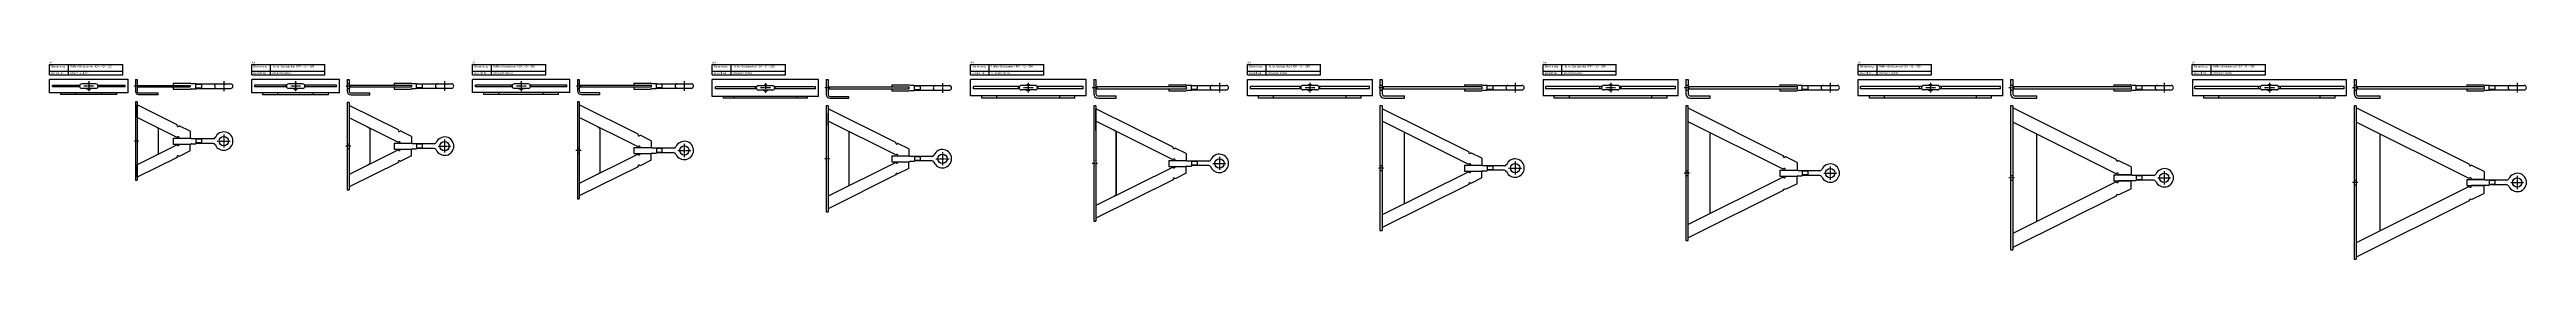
# Model space of a CAD drawing. Header units: inches. Extents: x 9 to 6602, y 8 to 536.
import ezdxf

# ---------------------------------------------------------------- set-up
doc = ezdxf.new("R2010")
doc.units = ezdxf.units.IN
doc.header["$MEASUREMENT"] = 0
for name, pattern in [('MITTE2', [1.125, 0.75, -0.125, 0.125, -0.125]), ('STRICHPUNKT2', [0.5, 0.25, -0.125, 0, -0.125]), ('VERDECKT2', [0.1875, 0.125, -0.0625])]:
    doc.linetypes.add(name, pattern=pattern)
doc.layers.add('Halfen', color=2, linetype='Continuous')
doc.styles.add('ARIAL50', font='ARIAL.TTF', dxfattribs={"height": 5})

msp = doc.modelspace()

# ---------------------------------------------------------------- linework, layer by layer
at = {"layer": 'Halfen'}
for p, q in [((9.2, 528.2), (204.2, 528.2)), ((9.2, 500.2), (9.2, 528.2)), ((59.2, 500.2), (59.2, 528.2)), ((204.2, 500.2), (204.2, 528.2)), ((547.2, 528.2), (742.2, 528.2)), ((547.2, 500.2), (547.2, 528.2)), ((597.2, 500.2), (597.2, 528.2)), ((742.2, 500.2), (742.2, 528.2)), ((1135.2, 528.2), (1330.2, 528.2)), ((1135.2, 500.2), (1135.2, 528.2)), ((1185.2, 500.2), (1185.2, 528.2)), ((1330.2, 500.2), (1330.2, 528.2)), ((1773.2, 528.2), (1968.2, 528.2)), ((1773.2, 500.2), (1773.2, 528.2)), ((1823.2, 500.2), (1823.2, 528.2)), ((1968.2, 500.2), (1968.2, 528.2)), ((2460.2, 528.2), (2655.2, 528.2)), ((2460.2, 500.2), (2460.2, 528.2)), ((2510.2, 500.2), (2510.2, 528.2)), ((2655.2, 500.2), (2655.2, 528.2)), ((3197.2, 528.2), (3392.2, 528.2)), ((3197.2, 500.2), (3197.2, 528.2)), ((3247.2, 500.2), (3247.2, 528.2)), ((3392.2, 500.2), (3392.2, 528.2)), ((3984.2, 528.2), (4179.2, 528.2)), ((3984.2, 500.2), (3984.2, 528.2)), ((4034.2, 500.2), (4034.2, 528.2)), ((4179.2, 500.2), (4179.2, 528.2)), ((4823.2, 528.2), (5018.2, 528.2)), ((4823.2, 500.2), (4823.2, 528.2)), ((4873.2, 500.2), (4873.2, 528.2)), ((5018.2, 500.2), (5018.2, 528.2)), ((5712.2, 528.2), (5907.2, 528.2)), ((5712.2, 500.2), (5712.2, 528.2)), ((5762.2, 500.2), (5762.2, 528.2)), ((5907.2, 500.2), (5907.2, 528.2)), ((9.2, 510.2), (204.2, 510.2)), ((9.2, 500.2), (204.2, 500.2)), ((218.2, 488.2), (9.2, 488.2)), ((9.2, 452.2), (9.2, 488.2)), ((17.2, 468.2), (17.2, 472.2)), ((89.4, 472.2), (17.2, 472.2)), ((89.5, 468.2), (17.2, 468.2)), ((87.5, 468.2), (87.5, 472.2)), ((132.2, 476.3), (95.2, 476.3)), ((132.2, 464.3), (95.2, 464.3)), ((210.2, 468.2), (137.8, 468.2)), ((210.2, 472.2), (137.9, 472.2)), ((139.8, 468.2), (139.8, 472.2)), ((210.2, 468.2), (210.2, 472.2)), ((218.2, 452.2), (218.2, 488.2)), ((238.2, 488.2), (238.2, 456.2)), ((238.2, 488.2), (242.2, 488.2)), ((242.2, 488.2), (242.2, 456.2)), ((242.2, 472.2), (383.2, 472.2)), ((242.2, 468.2), (383.2, 468.2)), ((338.2, 478.2), (382.9, 478.2)), ((338.2, 478.2), (338.2, 472.2)), ((338.2, 468.2), (338.2, 462.2)), ((338.2, 462.2), (382.9, 462.2)), ((383.2, 478.1), (385.7, 477.2)), ((383.2, 472.2), (383.2, 468.2)), ((383.3, 462.3), (385.6, 463.4)), ((386, 477.2), (398.2, 477.2)), ((386, 463.5), (398.2, 463.5)), ((398.2, 463.5), (398.2, 477.2)), ((398.2, 476.3), (491.2, 476.3)), ((398.2, 464.3), (491.2, 464.3)), ((547.2, 510.2), (742.2, 510.2)), ((547.2, 500.2), (742.2, 500.2)), ((781.2, 488.2), (547.2, 488.2)), ((547.2, 452.2), (547.2, 488.2)), ((640.4, 473.2), (555.2, 473.2)), ((555.2, 468.2), (555.2, 473.2)), ((640, 468.2), (555.2, 468.2)), ((638, 468.2), (638, 473.2)), ((638, 468.2), (638, 472.2)), ((682.7, 476.3), (645.7, 476.3)), ((682.7, 464.3), (645.7, 464.3)), ((773.2, 473.2), (687.9, 473.2)), ((773.2, 468.2), (688.3, 468.2)), ((690.3, 468.2), (690.3, 473.2)), ((690.3, 468.2), (690.3, 472.2)), ((773.2, 468.2), (773.2, 473.2)), ((781.2, 452.2), (781.2, 488.2)), ((801.2, 488.2), (801.2, 457.2)), ((801.2, 488.2), (806.2, 488.2)), ((806.2, 488.2), (806.2, 457.2)), ((806.2, 473.2), (972.2, 473.2)), ((806.2, 468.2), (972.2, 468.2)), ((926.2, 478.7), (970.9, 478.7)), ((926.2, 478.7), (926.2, 473.2)), ((926.2, 468.2), (926.2, 462.7)), ((926.2, 462.7), (970.9, 462.7)), ((971.2, 478.6), (973.7, 477.7)), ((971.3, 462.8), (973.6, 463.9)), ((972.2, 473.2), (972.2, 468.2)), ((974, 477.7), (986.2, 477.7)), ((974, 464), (986.2, 464)), ((986.2, 464), (986.2, 477.7)), ((986.2, 476.8), (1079.2, 476.8)), ((986.2, 464.8), (1079.2, 464.8)), ((1135.2, 510.2), (1330.2, 510.2)), ((1135.2, 500.2), (1330.2, 500.2)), ((1394.2, 488.2), (1135.2, 488.2)), ((1135.2, 453.2), (1135.2, 488.2)), ((1240.9, 473.2), (1143.2, 473.2)), ((1143.2, 468.2), (1143.2, 473.2)), ((1240.5, 468.2), (1143.2, 468.2)), ((1238.5, 468.2), (1238.5, 473.2)), ((1283.2, 476.3), (1246.2, 476.3)), ((1283.2, 464.3), (1246.2, 464.3)), ((1386.1, 473.2), (1288.4, 473.2)), ((1386.1, 468.2), (1288.8, 468.2)), ((1290.8, 468.2), (1290.8, 473.2)), ((1386.1, 468.2), (1386.1, 473.2)), ((1394.2, 453.2), (1394.2, 488.2)), ((1414.2, 488.2), (1414.2, 458.2)), ((1414.2, 488.2), (1419.2, 488.2)), ((1419.2, 488.2), (1419.2, 458.2)), ((1419.2, 473.2), (1610.2, 473.2)), ((1419.2, 468.2), (1610.2, 468.2)), ((1564.2, 478.7), (1608.9, 478.7)), ((1564.2, 478.7), (1564.2, 473.2)), ((1564.2, 468.2), (1564.2, 462.7)), ((1564.2, 462.7), (1608.9, 462.7)), ((1609.2, 478.6), (1611.7, 477.7)), ((1609.3, 462.8), (1611.6, 463.9)), ((1610.2, 473.2), (1610.2, 468.2)), ((1612, 477.7), (1624.2, 477.7)), ((1612, 464), (1624.2, 464)), ((1624.2, 464), (1624.2, 477.7)), ((1624.2, 476.8), (1717.2, 476.8)), ((1624.2, 464.8), (1717.2, 464.8)), ((1773.2, 510.2), (1968.2, 510.2)), ((1773.2, 500.2), (1968.2, 500.2)), ((2056.2, 488.2), (1773.2, 488.2)), ((1773.2, 443.2), (1773.2, 488.2)), ((1890.7, 468.2), (1781.7, 468.2)), ((1781.7, 463.2), (1781.7, 468.2)), ((1890.7, 463.2), (1781.7, 463.2)), ((1890.7, 468.2), (1783.2, 468.2)), ((1888.5, 463.2), (1888.5, 468.2)), ((1933.2, 471.7), (1896.2, 471.7)), ((2046.2, 468.2), (1938.6, 468.2)), ((2047.6, 468.2), (1938.6, 468.2)), ((2047.6, 463.2), (1938.6, 463.2)), ((1940.8, 463.2), (1940.8, 468.2)), ((2047.6, 463.2), (2047.6, 468.2)), ((2056.2, 443.2), (2056.2, 488.2)), ((2076.2, 488.2), (2076.2, 448.2)), ((2076.2, 488.2), (2081.2, 488.2)), ((2081.2, 488.2), (2081.2, 448.2)), ((2081.2, 468.2), (2296.2, 468.2)), ((2081.2, 463.2), (2296.2, 463.2)), ((2251.2, 473.7), (2295.9, 473.7)), ((2251.2, 473.7), (2251.2, 468.2)), ((2251.2, 463.2), (2251.2, 457.7)), ((2296.2, 473.6), (2298.7, 472.7)), ((2296.2, 468.2), (2296.2, 463.2)), ((2299, 472.7), (2311.2, 472.7)), ((2311.2, 459), (2311.2, 472.7)), ((2311.2, 471.8), (2404.2, 471.8)), ((2460.2, 510.2), (2655.2, 510.2)), ((2460.2, 500.2), (2655.2, 500.2)), ((2768.2, 488.2), (2460.2, 488.2)), ((2460.2, 444.2), (2460.2, 488.2)), ((2468.2, 463.2), (2468.2, 469.2)), ((2590.5, 469.2), (2468.2, 469.2)), ((2590.5, 463.2), (2468.2, 463.2)), ((2588, 463.2), (2588, 469.2)), ((2632.7, 472.2), (2595.7, 472.2)), ((2760.2, 469.2), (2637.8, 469.2)), ((2760.2, 463.2), (2637.8, 463.2)), ((2640.3, 463.2), (2640.3, 469.2)), ((2760.2, 463.2), (2760.2, 469.2)), ((2768.2, 444.2), (2768.2, 488.2)), ((2788.2, 488.2), (2788.2, 450.2)), ((2788.2, 488.2), (2794.2, 488.2)), ((2794.2, 488.2), (2794.2, 450.2)), ((2794.2, 469.2), (3034.2, 469.2)), ((2794.2, 463.2), (3034.2, 463.2)), ((2988.2, 474), (3032.9, 474)), ((2988.2, 474), (2988.2, 469.2)), ((2988.2, 463.2), (2988.2, 458)), ((3033.2, 474), (3035.7, 473.1)), ((3034.2, 469.2), (3034.2, 463.2)), ((3036, 473), (3048.2, 473)), ((3048.2, 459.3), (3048.2, 473)), ((3048.2, 472.2), (3141.2, 472.2)), ((3197.2, 510.2), (3392.2, 510.2)), ((3197.2, 500.2), (3392.2, 500.2)), ((3197.2, 488.2), (3530.2, 488.2)), ((3197.2, 444.2), (3197.2, 488.2)), ((3340, 469.2), (3205.3, 469.2)), ((3205.3, 463.2), (3205.3, 469.2)), ((3340, 463.2), (3205.3, 463.2)), ((3337.5, 463.2), (3337.5, 469.2)), ((3382.2, 472.2), (3345.2, 472.2)), ((3522, 469.2), (3387.3, 469.2)), ((3522, 463.2), (3387.3, 463.2)), ((3389.8, 463.2), (3389.8, 469.2)), ((3522, 463.2), (3522, 469.2)), ((3530.2, 444.2), (3530.2, 488.2)), ((3550.2, 488.2), (3550.2, 450.2)), ((3550.2, 488.2), (3556.2, 488.2)), ((3556.2, 488.2), (3556.2, 450.2)), ((3556.2, 469.2), (3821.2, 469.2)), ((3556.2, 463.2), (3821.2, 463.2)), ((3775.2, 474), (3819.9, 474)), ((3775.2, 474), (3775.2, 469.2)), ((3775.2, 463.2), (3775.2, 458)), ((3820.2, 474), (3822.7, 473.1)), ((3821.2, 469.2), (3821.2, 463.2)), ((3823, 473), (3835.2, 473)), ((3835.2, 459.3), (3835.2, 473)), ((3835.2, 472.2), (3928.2, 472.2)), ((3984.2, 510.2), (4179.2, 510.2)), ((3984.2, 500.2), (4179.2, 500.2)), ((3984.2, 488.2), (4344.2, 488.2)), ((3984.2, 488.2), (3984.2, 444.2)), ((4140.5, 469.2), (3991.2, 469.2)), ((3991.2, 463.2), (3991.2, 469.2)), ((4140.5, 463.2), (3991.2, 463.2)), ((4135.8, 463.2), (4135.8, 469.2)), ((4182.7, 472.2), (4145.7, 472.2)), ((4337.2, 469.2), (4187.8, 469.2)), ((4337.2, 463.2), (4187.8, 463.2)), ((4192.5, 463.2), (4192.5, 469.2)), ((4337.2, 463.2), (4337.2, 469.2)), ((4344.2, 444.2), (4344.2, 488.2)), ((4364.2, 488.2), (4364.2, 450.2)), ((4364.2, 488.2), (4370.2, 488.2)), ((4370.2, 488.2), (4370.2, 450.2)), ((4370.2, 469.2), (4660.2, 469.2)), ((4370.2, 463.2), (4660.2, 463.2)), ((4614.2, 474), (4658.9, 474)), ((4614.2, 474), (4614.2, 469.2)), ((4614.2, 463.2), (4614.2, 458)), ((4659.2, 474), (4661.7, 473.1)), ((4660.2, 469.2), (4660.2, 463.2)), ((4662, 473), (4674.2, 473)), ((4674.2, 459.3), (4674.2, 473)), ((4674.2, 472.2), (4767.2, 472.2)), ((4823.2, 510.2), (5018.2, 510.2)), ((4823.2, 500.2), (5018.2, 500.2)), ((4823.2, 488.2), (5208.2, 488.2)), ((4823.2, 444.2), (4823.2, 488.2)), ((4992, 469.2), (4829.2, 469.2)), ((4829.2, 463.2), (4829.2, 469.2)), ((4992, 463.2), (4829.2, 463.2)), ((4986.2, 463.2), (4986.2, 469.2)), ((5034.2, 472.2), (4997.2, 472.2)), ((5202.2, 469.2), (5039.3, 469.2)), ((5202.2, 463.2), (5039.3, 463.2)), ((5045.1, 463.2), (5045.1, 469.2)), ((5202.2, 463.2), (5202.2, 469.2)), ((5208.2, 444.2), (5208.2, 488.2)), ((5228.2, 488.2), (5228.2, 450.2)), ((5228.2, 488.2), (5234.2, 488.2)), ((5234.2, 488.2), (5234.2, 450.2)), ((5234.2, 469.2), (5549.2, 469.2)), ((5234.2, 463.2), (5549.2, 463.2)), ((5503.2, 474), (5547.9, 474)), ((5503.2, 474), (5503.2, 469.2)), ((5503.2, 463.2), (5503.2, 458)), ((5548.2, 474), (5550.7, 473.1)), ((5549.2, 469.2), (5549.2, 463.2)), ((5551, 473), (5563.2, 473)), ((5563.2, 459.3), (5563.2, 473)), ((5563.2, 472.2), (5656.2, 472.2)), ((5712.2, 510.2), (5907.2, 510.2)), ((5712.2, 500.2), (5907.2, 500.2)), ((5712.7, 488.2), (6122.7, 488.2)), ((5712.7, 488.2), (5712.7, 444.2)), ((5894, 469.2), (5718.7, 469.2)), ((5718.7, 463.2), (5718.7, 469.2)), ((5894, 463.2), (5718.7, 463.2)), ((5888.2, 463.2), (5888.2, 469.2)), ((5936.2, 472.2), (5899.2, 472.2)), ((6116.6, 469.2), (5941.3, 469.2)), ((6116.6, 463.2), (5941.3, 463.2)), ((5947.1, 463.2), (5947.1, 469.2)), ((6116.6, 463.2), (6116.6, 469.2)), ((6122.7, 444.2), (6122.7, 488.2)), ((6142.7, 488.2), (6142.7, 450.2)), ((6142.7, 488.2), (6148.7, 488.2)), ((6148.7, 488.2), (6148.7, 450.2)), ((6148.7, 469.2), (6488.7, 469.2)), ((6148.7, 463.2), (6488.7, 463.2)), ((6442.7, 474), (6487.4, 474)), ((6442.7, 474), (6442.7, 469.2)), ((6442.7, 463.2), (6442.7, 458)), ((6487.7, 474), (6490.2, 473.1)), ((6488.7, 469.2), (6488.7, 463.2)), ((6490.5, 473), (6502.7, 473)), ((6502.7, 459.3), (6502.7, 473)), ((6502.7, 472.2), (6595.7, 472.2)), ((218.2, 452.2), (9.2, 452.2)), ((39.2, 448.2), (39.2, 452.2)), ((188.2, 448.2), (39.2, 448.2)), ((79.2, 448.2), (79.2, 452.2)), ((148.2, 448.2), (148.2, 452.2)), ((188.2, 448.2), (188.2, 452.2)), ((238.2, 428.2), (238.2, 219.2)), ((242.2, 428.2), (238.2, 428.2)), ((242.2, 428.2), (242.2, 219.2)), ((348.5, 367.1), (242.2, 420.2)), ((242.2, 386.6), (242.2, 420.2)), ((242.2, 418.9), (242.2, 385.4)), ((246.2, 452.2), (298.2, 452.2)), ((246.2, 448.2), (298.2, 448.2)), ((298.2, 448.2), (298.2, 452.2)), ((781.2, 452.2), (547.2, 452.2)), ((577.2, 447.2), (577.2, 452.2)), ((751.2, 447.2), (577.2, 447.2)), ((617.2, 447.2), (617.2, 452.2)), ((711.2, 447.2), (711.2, 452.2)), ((751.2, 447.2), (751.2, 452.2)), ((801.2, 427.2), (801.2, 193.2)), ((806.2, 427.2), (801.2, 427.2)), ((806.2, 427.2), (806.2, 193.2)), ((937.5, 353.6), (806.2, 419.1)), ((811.2, 452.2), (861.2, 452.2)), ((811.2, 447.2), (861.2, 447.2)), ((861.2, 447.2), (861.2, 452.2)), ((1394.2, 453.2), (1135.2, 453.2)), ((1165.2, 448.2), (1165.2, 453.2)), ((1364.2, 448.2), (1165.2, 448.2)), ((1205.2, 448.2), (1205.2, 453.2)), ((1324.2, 448.2), (1324.2, 453.2)), ((1364.2, 448.2), (1364.2, 453.2)), ((1414.2, 428.2), (1414.2, 169.2)), ((1419.2, 428.2), (1414.2, 428.2)), ((1419.2, 428.2), (1419.2, 169.2)), ((1575.5, 342.1), (1419.2, 420.1)), ((1424.2, 453.2), (1474.2, 453.2)), ((1424.2, 448.2), (1474.2, 448.2)), ((1474.2, 448.2), (1474.2, 453.2)), ((2056.2, 443.2), (1773.2, 443.2)), ((1803.2, 438.2), (1803.2, 443.2)), ((2026.2, 438.2), (1803.2, 438.2)), ((1830.7, 438.2), (1830.7, 443.2)), ((1933.2, 459.7), (1896.2, 459.7)), ((1998.7, 438.2), (1998.7, 443.2)), ((2026.2, 438.2), (2026.2, 443.2)), ((2076.2, 418.2), (2076.2, 135.2)), ((2081.2, 418.2), (2076.2, 418.2)), ((2081.2, 418.2), (2081.2, 135.2)), ((2261.5, 320.1), (2081.2, 410.1)), ((2261.5, 320.1), (2081.2, 410.1)), ((2081.2, 364.6), (2081.2, 398.1)), ((2086.2, 443.2), (2136.2, 443.2)), ((2086.2, 438.2), (2136.2, 438.2)), ((2136.2, 438.2), (2136.2, 443.2)), ((2251.2, 457.7), (2295.9, 457.7)), ((2296.3, 457.8), (2298.6, 458.9)), ((2299, 459), (2311.2, 459)), ((2311.2, 459.8), (2404.2, 459.8)), ((2768.2, 444.2), (2460.2, 444.2)), ((2490.2, 438.2), (2490.2, 444.2)), ((2738.2, 438.2), (2490.2, 438.2)), ((2530.2, 438.2), (2530.2, 444.2)), ((2632.7, 460.2), (2595.7, 460.2)), ((2698.2, 438.2), (2698.2, 444.2)), ((2738.2, 438.2), (2738.2, 444.2)), ((2788.2, 418.2), (2788.2, 110.2)), ((2794.2, 418.2), (2788.2, 418.2)), ((2794.2, 418.2), (2794.2, 110.2)), ((2794.2, 376.6), (2794.2, 410.2)), ((2794.2, 376.6), (2794.2, 410.2)), ((2999.5, 307.6), (2794.2, 410)), ((2794.2, 376.5), (2794.2, 410)), ((2800.2, 444.2), (2848.2, 444.2)), ((2800.2, 438.2), (2848.2, 438.2)), ((2848.2, 438.2), (2848.2, 444.2)), ((2988.2, 458), (3032.9, 458)), ((3033.3, 458.1), (3035.6, 459.2)), ((3036, 459.3), (3048.2, 459.3)), ((3048.2, 460.2), (3141.2, 460.2)), ((3530.2, 444.2), (3197.2, 444.2)), ((3227.2, 438.2), (3227.2, 444.2)), ((3500.2, 438.2), (3227.2, 438.2)), ((3267.2, 438.2), (3267.2, 444.2)), ((3382.2, 460.2), (3345.2, 460.2)), ((3460.2, 438.2), (3460.2, 444.2)), ((3500.2, 438.2), (3500.2, 444.2)), ((3550.2, 418.2), (3550.2, 85.2)), ((3556.2, 418.2), (3550.2, 418.2)), ((3556.2, 418.2), (3556.2, 85.2)), ((3786.5, 295.1), (3556.2, 410)), ((3562.2, 444.2), (3615.2, 444.2)), ((3562.2, 438.2), (3615.2, 438.2)), ((3615.2, 438.2), (3615.2, 444.2)), ((3775.2, 458), (3819.9, 458)), ((3820.3, 458.1), (3822.6, 459.2)), ((3823, 459.3), (3835.2, 459.3)), ((3835.2, 460.2), (3928.2, 460.2)), ((4344.2, 444.2), (3984.2, 444.2)), ((4014.2, 438.2), (4014.2, 444.2)), ((4314.2, 438.2), (4014.2, 438.2)), ((4054.2, 438.2), (4054.2, 444.2)), ((4182.7, 460.2), (4145.7, 460.2)), ((4274.2, 438.2), (4274.2, 444.2)), ((4314.2, 438.2), (4314.2, 444.2)), ((4364.2, 418.2), (4364.2, 58.2)), ((4370.2, 418.2), (4364.2, 418.2)), ((4370.2, 58.2), (4370.2, 418.2)), ((4623.5, 284.8), (4370.2, 411.2)), ((4376.2, 444.2), (4429.2, 444.2)), ((4376.2, 438.2), (4429.2, 438.2)), ((4429.2, 438.2), (4429.2, 444.2)), ((4614.2, 458), (4658.9, 458)), ((4659.3, 458.1), (4661.6, 459.2)), ((4662, 459.3), (4674.2, 459.3)), ((4674.2, 460.2), (4767.2, 460.2)), ((5208.2, 444.2), (4823.2, 444.2)), ((4853.2, 438.2), (4853.2, 444.2)), ((5178.2, 438.2), (4853.2, 438.2)), ((4893.2, 438.2), (4893.2, 444.2)), ((5034.2, 460.2), (4997.2, 460.2)), ((5138.2, 438.2), (5138.2, 444.2)), ((5178.2, 438.2), (5178.2, 444.2)), ((5228.2, 418.2), (5228.2, 33.2)), ((5234.2, 418.2), (5228.2, 418.2)), ((5234.2, 418.2), (5234.2, 33.2)), ((5510, 274.6), (5234.2, 412.2)), ((5240.2, 444.2), (5298.2, 444.2)), ((5240.2, 438.2), (5298.2, 438.2)), ((5298.2, 438.2), (5298.2, 444.2)), ((5503.2, 458), (5547.9, 458)), ((5548.3, 458.1), (5550.6, 459.2)), ((5551, 459.3), (5563.2, 459.3)), ((5563.2, 460.2), (5656.2, 460.2)), ((6122.7, 444.2), (5712.7, 444.2)), ((5742.7, 438.2), (5742.7, 444.2)), ((6092.7, 438.2), (5742.7, 438.2)), ((5782.7, 438.2), (5782.7, 444.2)), ((5936.2, 460.2), (5899.2, 460.2)), ((6052.7, 438.2), (6052.7, 444.2)), ((6092.7, 438.2), (6092.7, 444.2)), ((6142.7, 418.2), (6142.7, 8.2)), ((6148.7, 418.2), (6142.7, 418.2)), ((6148.7, 418.2), (6148.7, 8.2)), ((6449.5, 262.1), (6148.7, 412.1)), ((6154.7, 444.2), (6212.7, 444.2)), ((6154.7, 438.2), (6212.7, 438.2)), ((6212.7, 438.2), (6212.7, 444.2)), ((6442.7, 458), (6487.4, 458)), ((6487.8, 458.1), (6490.1, 459.2)), ((6490.5, 459.3), (6502.7, 459.3)), ((6502.7, 460.2), (6595.7, 460.2)), ((348.5, 333.6), (242.2, 386.6)), ((295.6, 360), (298.2, 358.2)), ((298.2, 358.2), (298.2, 289.2)), ((338.2, 331.7), (384.2, 331.7)), ((338.2, 331.7), (338.2, 315.7)), ((383.2, 349.8), (353.8, 364.5)), ((354.1, 331.7), (383.2, 331.7)), ((383.2, 349.8), (383.2, 331.7)), ((384.8, 331.5), (386.2, 330.8)), ((386.9, 330.7), (398.2, 330.7)), ((398.2, 330.7), (398.2, 316.7)), ((444.6, 329.7), (398.2, 329.7)), ((937.5, 320.1), (806.2, 385.6)), ((861.2, 357.2), (856.7, 360.4)), ((861.2, 357.2), (861.2, 263.2)), ((972.2, 336.3), (942.8, 351)), ((972.2, 336.3), (972.2, 318.2)), ((1575.5, 308.6), (1419.2, 386.6)), ((1469.8, 361.3), (1474.2, 358.2)), ((1474.2, 358.2), (1474.2, 239.2)), ((1610.2, 324.8), (1580.8, 339.5)), ((2261.5, 286.6), (2081.2, 376.5)), ((2261.5, 286.6), (2081.2, 376.5)), ((2136.2, 349.1), (2136.2, 204.2)), ((2794.2, 352.1), (2794.2, 385.6)), ((2999.5, 274.1), (2794.2, 376.5)), ((2848.2, 348.2), (2842.3, 352.5)), ((2848.2, 348.2), (2848.2, 180.2)), ((2848.2, 180.2), (2848.2, 348.2)), ((3786.5, 261.6), (3556.2, 376.5)), ((3615.2, 156.3), (3615.2, 347.1)), ((4623.5, 249.1), (4370.2, 375.4)), ((4429.2, 130.3), (4429.2, 346)), ((5510, 236.6), (5234.2, 374.2)), ((5298.2, 109.1), (5298.2, 342.3)), ((6449.5, 224.1), (6148.7, 374.1)), ((6212.7, 84.1), (6212.7, 342.2)), ((348.5, 313.7), (242.2, 260.7)), ((348.5, 280.2), (242.2, 227.2)), ((298.2, 289.2), (295.6, 287.3)), ((338.2, 315.7), (384.2, 315.7)), ((383.2, 297.5), (353.8, 282.9)), ((354.1, 315.7), (383.2, 315.7)), ((383.2, 297.5), (383.2, 315.7)), ((384.8, 315.8), (386.2, 316.5)), ((386.9, 316.7), (398.2, 316.7)), ((444.6, 317.7), (398.2, 317.7)), ((937.5, 300.2), (806.2, 234.7)), ((937.5, 266.7), (806.2, 201.2)), ((926.2, 318.2), (972.2, 318.2)), ((926.2, 318.2), (926.2, 302.2)), ((926.2, 302.2), (972.2, 302.2)), ((972.2, 284), (942.8, 269.4)), ((943.1, 318.2), (972.2, 318.2)), ((943.1, 302.2), (972.2, 302.2)), ((972.2, 284), (972.2, 302.2)), ((972.8, 318), (974.2, 317.3)), ((972.8, 302.3), (974.2, 303)), ((974.9, 317.2), (986.2, 317.2)), ((974.9, 303.2), (986.2, 303.2)), ((986.2, 317.2), (986.2, 303.2)), ((1032.6, 316.2), (986.2, 316.2)), ((1032.6, 304.2), (986.2, 304.2)), ((1575.5, 288.7), (1419.2, 210.8)), ((1564.2, 306.7), (1610.2, 306.7)), ((1564.2, 306.7), (1564.2, 290.7)), ((1564.2, 290.7), (1610.2, 290.7)), ((1610.2, 272.5), (1580.8, 257.9)), ((1581.1, 306.7), (1610.2, 306.7)), ((1581.1, 306.7), (1610.2, 306.7)), ((1581.1, 290.7), (1610.2, 290.7)), ((1581.1, 290.7), (1610.2, 290.7)), ((1610.2, 324.8), (1610.2, 306.7)), ((1610.2, 324.8), (1610.2, 306.7)), ((1610.2, 272.5), (1610.2, 290.7)), ((1610.8, 306.5), (1612.2, 305.8)), ((1610.8, 290.8), (1612.2, 291.5)), ((1612.9, 305.7), (1624.2, 305.7)), ((1612.9, 291.7), (1624.2, 291.7)), ((1624.2, 305.7), (1624.2, 291.7)), ((1670.6, 304.7), (1624.2, 304.7)), ((1670.6, 292.7), (1624.2, 292.7)), ((2261.5, 266.7), (2081.2, 176.8)), ((2251.2, 284.7), (2297.2, 284.7)), ((2251.2, 284.7), (2251.2, 268.7)), ((2251.2, 268.7), (2297.2, 268.7)), ((2296.2, 302.8), (2266.8, 317.5)), ((2296.2, 302.8), (2266.8, 317.5)), ((2267.1, 284.7), (2296.2, 284.7)), ((2267.1, 284.7), (2296.2, 284.7)), ((2267.1, 268.7), (2296.2, 268.7)), ((2296.2, 302.8), (2296.2, 284.7)), ((2296.2, 302.8), (2296.2, 284.7)), ((2296.2, 250.5), (2296.2, 268.7)), ((2297.8, 284.5), (2299.2, 283.8)), ((2297.8, 268.8), (2299.2, 269.5)), ((2299.9, 283.7), (2311.2, 283.7)), ((2299.9, 269.7), (2311.2, 269.7)), ((2311.2, 283.7), (2311.2, 269.7)), ((2357.6, 282.7), (2311.2, 282.7)), ((2357.6, 270.7), (2311.2, 270.7)), ((2988.2, 272.2), (3034.2, 272.2)), ((2988.2, 272.2), (2988.2, 256.2)), ((3034.2, 290.3), (3004.8, 305)), ((3005.1, 272.2), (3034.2, 272.2)), ((3034.2, 290.3), (3034.2, 272.2)), ((3034.8, 272), (3036.2, 271.3)), ((3036.9, 271.2), (3048.2, 271.2)), ((3048.2, 271.2), (3048.2, 257.2)), ((3094.6, 270.2), (3048.2, 270.2)), ((3821.2, 277.8), (3791.8, 292.5)), ((3821.2, 277.8), (3821.2, 259.7)), ((4660.2, 266.5), (4628.8, 282.2)), ((4660.2, 266.5), (4660.2, 246.2)), ((5549.2, 255.1), (5515.3, 271.9)), ((238.2, 219.2), (242.2, 219.2)), ((242.2, 228.4), (242.2, 261.9)), ((242.2, 260.7), (242.2, 227.2)), ((861.2, 263.2), (856.7, 259.9)), ((1575.5, 255.2), (1419.2, 177.2)), ((1469.8, 236), (1474.2, 239.2)), ((2261.5, 233.2), (2081.2, 143.3)), ((2296.2, 250.5), (2266.8, 235.9)), ((2999.5, 254.2), (2794.2, 151.8)), ((2999.5, 220.7), (2794.2, 118.3)), ((2988.2, 256.2), (3034.2, 256.2)), ((3034.2, 238), (3004.8, 223.4)), ((3005.1, 256.2), (3034.2, 256.2)), ((3034.2, 238), (3034.2, 256.2)), ((3034.8, 256.3), (3036.2, 257)), ((3036.9, 257.2), (3048.2, 257.2)), ((3094.6, 258.2), (3048.2, 258.2)), ((3786.5, 241.7), (3556.2, 126.8)), ((3786.5, 208.2), (3556.2, 93.3)), ((3775.2, 259.7), (3821.2, 259.7)), ((3775.2, 259.7), (3775.2, 243.7)), ((3775.2, 243.7), (3821.2, 243.7)), ((3821.2, 225.5), (3791.8, 210.9)), ((3792.1, 259.7), (3821.2, 259.7)), ((3792.1, 243.7), (3821.2, 243.7)), ((3821.2, 225.5), (3821.2, 243.7)), ((3821.8, 259.5), (3823.2, 258.8)), ((3821.8, 243.8), (3823.2, 244.5)), ((3823.9, 258.7), (3835.2, 258.7)), ((3823.9, 244.7), (3835.2, 244.7)), ((3835.2, 258.7), (3835.2, 244.7)), ((3881.6, 257.7), (3835.2, 257.7)), ((3881.6, 245.7), (3835.2, 245.7)), ((4623.5, 227.2), (4370.2, 100.9)), ((4614.2, 246.2), (4660.2, 246.2)), ((4614.2, 246.2), (4614.2, 230.2)), ((4614.2, 230.2), (4660.2, 230.2)), ((4628.8, 246.4), (4629.3, 246.2)), ((4660.2, 209.8), (4628.8, 194.2)), ((4629.3, 246.2), (4660.2, 246.2)), ((4629.3, 230.2), (4660.2, 230.2)), ((4660.2, 209.8), (4660.2, 230.2)), ((4660.8, 246), (4662.2, 245.3)), ((4660.8, 230.3), (4662.2, 231)), ((4662.9, 245.2), (4674.2, 245.2)), ((4662.9, 231.2), (4674.2, 231.2)), ((4674.2, 245.2), (4674.2, 231.2)), ((4720.6, 244.2), (4674.2, 244.2)), ((4720.6, 232.2), (4674.2, 232.2)), ((5510, 214.7), (5234.2, 77.2)), ((5503.2, 233.7), (5549.2, 233.7)), ((5503.2, 233.7), (5503.2, 217.7)), ((5503.2, 217.7), (5549.2, 217.7)), ((5515.3, 233.9), (5515.9, 233.7)), ((5515.3, 217.4), (5515.9, 217.7)), ((5549.2, 233.7), (5515.9, 233.7)), ((5549.2, 217.7), (5515.9, 217.7)), ((5549.2, 255.1), (5549.2, 233.7)), ((5549.2, 196.2), (5549.2, 217.7)), ((5549.8, 233.5), (5551.2, 232.8)), ((5549.8, 217.8), (5551.2, 218.5)), ((5551.9, 232.7), (5563.2, 232.7)), ((5551.9, 218.7), (5563.2, 218.7)), ((5563.2, 232.7), (5563.2, 218.7)), ((5609.6, 231.7), (5563.2, 231.7)), ((5609.6, 219.7), (5563.2, 219.7)), ((6449.5, 202.2), (6148.7, 52.2)), ((6442.7, 221.2), (6488.7, 221.2)), ((6442.7, 221.2), (6442.7, 205.2)), ((6442.7, 205.2), (6488.7, 205.2)), ((6488.7, 242.6), (6454.8, 259.4)), ((6454.8, 221.4), (6455.4, 221.2)), ((6454.8, 204.9), (6455.4, 205.2)), ((6488.7, 221.2), (6455.4, 221.2)), ((6488.7, 205.2), (6455.4, 205.2)), ((6488.7, 242.6), (6488.7, 221.2)), ((6488.7, 183.7), (6488.7, 205.2)), ((6489.3, 221), (6490.7, 220.3)), ((6489.3, 205.3), (6490.7, 206)), ((6491.4, 220.2), (6502.7, 220.2)), ((6491.4, 206.2), (6502.7, 206.2)), ((6502.7, 220.2), (6502.7, 206.2)), ((6549.1, 219.2), (6502.7, 219.2)), ((6549.1, 207.2), (6502.7, 207.2)), ((801.2, 193.2), (806.2, 193.2)), ((1414.2, 169.2), (1419.2, 169.2)), ((2076.2, 135.2), (2081.2, 135.2)), ((2794.2, 176.3), (2794.2, 142.7)), ((2794.2, 151.8), (2794.2, 118.3)), ((2794.2, 151.8), (2794.2, 118.3)), ((2848.2, 180.2), (2842.3, 175.8)), ((4623.5, 191.5), (4370.2, 65.2)), ((5510, 176.7), (5234.2, 39.2)), ((5549.2, 196.2), (5515.3, 179.4)), ((6449.5, 164.2), (6148.7, 14.2)), ((6488.7, 183.7), (6454.8, 166.9)), ((2788.2, 110.2), (2794.2, 110.2)), ((3550.2, 85.2), (3556.2, 85.2)), ((4364.2, 58.2), (4370.2, 58.2)), ((5228.2, 33.2), (5234.2, 33.2)), ((6142.7, 8.2), (6148.7, 8.2))]:
    msp.add_line(p, q, dxfattribs=at)
at = {"layer": 'Halfen', "color": 1, "linetype": 'MITTE2', "ltscale": 3}
for p, q in [((126.6, 470.3), (100.7, 470.3)), ((113.7, 483.3), (113.7, 457.3)), ((247.2, 470.2), (233.2, 470.2)), ((472.7, 483.3), (472.7, 457.3)), ((677.1, 470.3), (651.2, 470.3)), ((664.2, 483.3), (664.2, 457.3)), ((810.7, 470.7), (796.7, 470.7)), ((1277.6, 470.3), (1251.7, 470.3)), ((1264.7, 483.3), (1264.7, 457.3)), ((1423.7, 470.7), (1409.7, 470.7)), ((1698.7, 483.8), (1698.7, 457.8)), ((1927.6, 465.7), (1901.7, 465.7)), ((1914.7, 478.7), (1914.7, 452.7)), ((2085.7, 465.7), (2071.7, 465.7)), ((2385.7, 478.8), (2385.7, 452.8)), ((2627.1, 466.2), (2601.2, 466.2)), ((2614.2, 479.2), (2614.2, 453.2)), ((2798.2, 466.2), (2784.2, 466.2)), ((3122.7, 479.2), (3122.7, 453.2)), ((3376.6, 466.2), (3350.7, 466.2)), ((3363.7, 479.2), (3363.7, 453.2)), ((3560.2, 466.2), (3546.2, 466.2)), ((3909.7, 479.2), (3909.7, 453.2)), ((4177.1, 466.2), (4151.2, 466.2)), ((4164.2, 479.2), (4164.2, 453.2)), ((4374.2, 466.2), (4360.2, 466.2)), ((4748.7, 479.2), (4748.7, 453.2)), ((5028.6, 466.2), (5002.7, 466.2)), ((5015.7, 479.2), (5015.7, 453.2)), ((5238.2, 466.2), (5224.2, 466.2)), ((5637.7, 479.2), (5637.7, 453.2)), ((5930.6, 466.2), (5904.7, 466.2)), ((5917.7, 479.2), (5917.7, 453.2)), ((6152.7, 466.2), (6138.7, 466.2)), ((6577.2, 479.2), (6577.2, 453.2)), ((472.7, 341.2), (472.7, 306.2)), ((455.2, 323.7), (490.2, 323.7)), ((1681.2, 298.7), (1716.2, 298.7)), ((1698.7, 316.2), (1698.7, 281.2)), ((2368.2, 276.7), (2403.2, 276.7)), ((2385.7, 294.2), (2385.7, 259.2)), ((3105.2, 264.2), (3140.2, 264.2)), ((3122.7, 281.7), (3122.7, 246.7)), ((3909.7, 269.2), (3909.7, 234.2)), ((3892.2, 251.7), (3927.2, 251.7)), ((4731.2, 238.2), (4766.2, 238.2)), ((4748.7, 255.7), (4748.7, 220.7)), ((5620.2, 225.7), (5655.2, 225.7)), ((5637.7, 243.2), (5637.7, 208.2)), ((6559.7, 213.2), (6594.7, 213.2)), ((6577.2, 230.7), (6577.2, 195.7))]:
    msp.add_line(p, q, dxfattribs=at)
at = {"layer": 'Halfen', "color": 1, "linetype": 'VERDECKT2'}
for p, q in [((238.2, 476.7), (242.2, 476.7)), ((238.2, 463.7), (242.2, 463.7)), ((801.2, 477.2), (806.2, 477.2)), ((801.2, 464.2), (806.2, 464.2)), ((1414.2, 477.2), (1419.2, 477.2)), ((1414.2, 464.2), (1419.2, 464.2)), ((2076.2, 472.2), (2081.2, 472.2)), ((2788.2, 472.7), (2794.2, 472.7)), ((2076.2, 459.2), (2081.2, 459.2)), ((2788.2, 459.7), (2794.2, 459.7)), ((238.2, 330.2), (242.2, 330.2)), ((238.2, 317.2), (242.2, 317.2)), ((801.2, 316.7), (806.2, 316.7)), ((801.2, 303.7), (806.2, 303.7)), ((1414.2, 305.2), (1419.2, 305.2)), ((1414.2, 292.2), (1419.2, 292.2)), ((2076.2, 283.2), (2081.2, 283.2)), ((2076.2, 270.2), (2081.2, 270.2)), ((2788.2, 270.7), (2794.2, 270.7)), ((2788.2, 257.7), (2794.2, 257.7))]:
    msp.add_line(p, q, dxfattribs=at)
at = {"layer": 'Halfen', "color": 1}
for p, q in [((413.2, 475.2), (398.2, 475.2)), ((413.2, 465.4), (398.2, 465.4)), ((413.2, 476.3), (413.2, 464.3)), ((413.2, 475.2), (414.2, 476.3)), ((413.2, 465.4), (414.2, 464.3)), ((1001.2, 475.7), (986.2, 475.7)), ((1001.2, 465.9), (986.2, 465.9)), ((1001.2, 476.8), (1001.2, 464.8)), ((1001.2, 475.7), (1002.2, 476.8)), ((1001.2, 465.9), (1002.2, 464.8)), ((1639.2, 475.7), (1624.2, 475.7)), ((1639.2, 465.9), (1624.2, 465.9)), ((1639.2, 476.8), (1639.2, 464.8)), ((1639.2, 475.7), (1640.2, 476.8)), ((1639.2, 465.9), (1640.2, 464.8)), ((2326.2, 470.7), (2311.2, 470.7)), ((2326.2, 471.8), (2326.2, 459.8)), ((2326.2, 470.7), (2327.2, 471.8)), ((3063.2, 471.1), (3048.2, 471.1)), ((3063.2, 472.2), (3063.2, 460.2)), ((3063.2, 471.1), (3064.2, 472.2)), ((3850.2, 471.1), (3835.2, 471.1)), ((3850.2, 472.2), (3850.2, 460.2)), ((3850.2, 471.1), (3851.2, 472.2)), ((4689.2, 471.1), (4674.2, 471.1)), ((4689.2, 472.2), (4689.2, 460.2)), ((4689.2, 471.1), (4690.2, 472.2)), ((5578.2, 471.1), (5563.2, 471.1)), ((5578.2, 472.2), (5578.2, 460.2)), ((5578.2, 471.1), (5579.2, 472.2)), ((6517.7, 471.1), (6502.7, 471.1)), ((6517.7, 472.2), (6517.7, 460.2)), ((6517.7, 471.1), (6518.7, 472.2)), ((2326.2, 460.9), (2311.2, 460.9)), ((2326.2, 460.9), (2327.2, 459.8)), ((3063.2, 461.2), (3048.2, 461.2)), ((3063.2, 461.2), (3064.2, 460.2)), ((3850.2, 461.2), (3835.2, 461.2)), ((3850.2, 461.2), (3851.2, 460.2)), ((4689.2, 461.2), (4674.2, 461.2)), ((4689.2, 461.2), (4690.2, 460.2)), ((5578.2, 461.2), (5563.2, 461.2)), ((5578.2, 461.2), (5579.2, 460.2)), ((6517.7, 461.2), (6502.7, 461.2)), ((6517.7, 461.2), (6518.7, 460.2)), ((413.2, 329.7), (413.2, 317.7)), ((413.2, 328.6), (414.2, 329.7)), ((413.2, 328.6), (398.2, 328.6)), ((413.2, 318.7), (398.2, 318.7)), ((413.2, 318.7), (414.2, 317.7)), ((1001.2, 315.1), (986.2, 315.1)), ((1001.2, 305.2), (986.2, 305.2)), ((1001.2, 316.2), (1001.2, 304.2)), ((1001.2, 315.1), (1002.2, 316.2)), ((1001.2, 305.2), (1002.2, 304.2)), ((1639.2, 303.6), (1624.2, 303.6)), ((1639.2, 293.7), (1624.2, 293.7)), ((1639.2, 304.7), (1639.2, 292.7)), ((1639.2, 303.6), (1640.2, 304.7)), ((1639.2, 293.7), (1640.2, 292.7)), ((2326.2, 281.6), (2311.2, 281.6)), ((2326.2, 271.7), (2311.2, 271.7)), ((2326.2, 282.7), (2326.2, 270.7)), ((2326.2, 281.6), (2327.2, 282.7)), ((2326.2, 271.7), (2327.2, 270.7)), ((3063.2, 269.1), (3048.2, 269.1)), ((3063.2, 270.2), (3063.2, 258.2)), ((3063.2, 269.1), (3064.2, 270.2)), ((3063.2, 259.2), (3048.2, 259.2)), ((3063.2, 259.2), (3064.2, 258.2)), ((3850.2, 256.6), (3835.2, 256.6)), ((3850.2, 246.7), (3835.2, 246.7)), ((3850.2, 257.7), (3850.2, 245.7)), ((3850.2, 256.6), (3851.2, 257.7)), ((3850.2, 246.7), (3851.2, 245.7)), ((4689.2, 243.1), (4674.2, 243.1)), ((4689.2, 233.2), (4674.2, 233.2)), ((4689.2, 244.2), (4689.2, 232.2)), ((4689.2, 243.1), (4690.2, 244.2)), ((4689.2, 233.2), (4690.2, 232.2)), ((5578.2, 230.6), (5563.2, 230.6)), ((5578.2, 220.7), (5563.2, 220.7)), ((5578.2, 231.7), (5578.2, 219.7)), ((5578.2, 230.6), (5579.2, 231.7)), ((5578.2, 220.7), (5579.2, 219.7)), ((6517.7, 218.1), (6502.7, 218.1)), ((6517.7, 208.2), (6502.7, 208.2)), ((6517.7, 219.2), (6517.7, 207.2)), ((6517.7, 218.1), (6518.7, 219.2)), ((6517.7, 208.2), (6518.7, 207.2))]:
    msp.add_line(p, q, dxfattribs=at)
at = {"layer": 'Halfen', "color": 1, "linetype": 'STRICHPUNKT2', "ltscale": 3}
for p, q in [((1060.7, 483.8), (1060.7, 457.8)), ((1043.2, 310.2), (1078.2, 310.2)), ((1060.7, 327.7), (1060.7, 292.7))]:
    msp.add_line(p, q, dxfattribs=at)
at = {"layer": 'Halfen', "color": 1, "linetype": 'VERDECKT2', "ltscale": 1.5}
for p, q in [((3550.2, 472.7), (3556.2, 472.7)), ((4364.2, 472.7), (4370.2, 472.7)), ((5228.2, 472.7), (5234.2, 472.7)), ((6142.7, 472.7), (6148.7, 472.7)), ((3550.2, 459.7), (3556.2, 459.7)), ((4364.2, 459.7), (4370.2, 459.7)), ((5228.2, 459.7), (5234.2, 459.7)), ((6142.7, 459.7), (6148.7, 459.7)), ((3550.2, 258.2), (3556.2, 258.2)), ((3550.2, 245.2), (3556.2, 245.2)), ((4364.2, 244.7), (4370.2, 244.7)), ((4364.2, 231.7), (4370.2, 231.7)), ((5228.2, 232.2), (5234.2, 232.2)), ((5228.2, 219.2), (5234.2, 219.2)), ((6142.7, 219.7), (6148.7, 219.7)), ((6142.7, 206.7), (6148.7, 206.7))]:
    msp.add_line(p, q, dxfattribs=at)
at = {"layer": 'Halfen', "color": 1, "linetype": 'MITTE2'}
for p, q in [((247.2, 323.7), (233.2, 323.7)), ((810.7, 310.2), (796.7, 310.2)), ((1423.7, 298.7), (1409.7, 298.7)), ((2085.7, 276.7), (2071.7, 276.7)), ((2798.2, 264.2), (2784.2, 264.2)), ((3560.2, 251.7), (3546.2, 251.7)), ((4374.2, 238.2), (4360.2, 238.2)), ((5238.2, 225.7), (5224.2, 225.7)), ((6152.7, 213.2), (6138.7, 213.2))]:
    msp.add_line(p, q, dxfattribs=at)
at = {"layer": 'Halfen'}
for centre in [(472.7, 323.7), (1060.7, 310.2), (1698.7, 298.7), (2385.7, 276.7), (3122.7, 264.2), (3909.7, 251.7), (4748.7, 238.2), (5637.7, 225.7), (6577.2, 213.2)]:
    msp.add_circle(centre, 12.5, dxfattribs=at)
for centre, radius, start, end in [((95.2, 470.3), 6, 90, 270), ((113.7, 470.3), 8, 48.59038, 131.40962), ((113.7, 470.3), 8, 228.59038, 311.40962), ((113.7, 470.3), 7, 58.99728, 121.00272), ((113.7, 470.3), 7, 238.99728, 301.00272), ((132.2, 470.3), 6, 270, 90), ((382.9, 477.2), 1, 70.25435, 90), ((382.9, 463.2), 1, 270, 295.93155), ((386, 462.5), 1, 90, 115.93155), ((386, 478.2), 1, 250.25435, 270), ((454.2, 470.3), 6, 90, 270), ((491.2, 470.3), 6, 270, 90), ((645.7, 470.3), 6, 90, 270), ((664.2, 470.3), 8, 48.59038, 131.40962), ((664.2, 470.3), 8, 228.59038, 311.40962), ((664.2, 470.3), 7, 58.99728, 121.00272), ((664.2, 470.3), 7, 238.99728, 301.00272), ((682.7, 470.3), 6, 270, 90), ((970.9, 477.7), 1, 70.25435, 90), ((970.9, 463.7), 1, 270, 295.93155), ((974, 463), 1, 90, 115.93155), ((974, 478.7), 1, 250.25435, 270), ((1042.2, 470.8), 6, 90, 270), ((1079.2, 470.8), 6, 270, 90), ((1246.2, 470.3), 6, 90, 270), ((1264.7, 470.3), 8, 48.59038, 131.40962), ((1264.7, 470.3), 8, 228.59038, 311.40962), ((1264.7, 470.3), 7, 58.99728, 121.00272), ((1264.7, 470.3), 7, 238.99728, 301.00272), ((1283.2, 470.3), 6, 270, 90), ((1608.9, 477.7), 1, 70.25435, 90), ((1608.9, 463.7), 1, 270, 295.93155), ((1612, 463), 1, 90, 115.93155), ((1612, 478.7), 1, 250.25435, 270), ((1680.2, 470.8), 6, 90, 270), ((1717.2, 470.8), 6, 270, 90), ((1896.2, 465.7), 6, 90, 270), ((1914.7, 465.7), 8, 48.59038, 131.40962), ((1914.7, 465.7), 7, 58.99728, 121.00272), ((1933.2, 465.7), 6, 270, 90), ((2295.9, 472.7), 1, 70.25435, 90), ((2299, 473.7), 1, 250.25435, 270), ((2367.2, 465.8), 6, 90, 270), ((2404.2, 465.8), 6, 270, 90), ((2595.7, 466.2), 6, 90, 270), ((2614.2, 466.2), 8, 48.59038, 131.40962), ((2614.2, 466.2), 7, 58.99728, 121.00272), ((2632.7, 466.2), 6, 270, 90), ((3032.9, 473), 1, 70.25435, 90), ((3036, 474), 1, 250.25435, 270), ((3104.2, 466.2), 6, 90, 270), ((3141.2, 466.2), 6, 270, 90), ((3345.2, 466.2), 6, 90, 270), ((3363.7, 466.2), 8, 48.59038, 131.40962), ((3363.7, 466.2), 7, 58.99728, 121.00272), ((3382.2, 466.2), 6, 270, 90), ((3819.9, 473), 1, 70.25435, 90), ((3823, 474), 1, 250.25435, 270), ((3891.2, 466.2), 6, 90, 270), ((3928.2, 466.2), 6, 270, 90), ((4145.7, 466.2), 6, 90, 270), ((4164.2, 466.2), 8, 48.59038, 131.40962), ((4164.2, 466.2), 7, 58.99728, 121.00272), ((4182.7, 466.2), 6, 270, 90), ((4658.9, 473), 1, 70.25435, 90), ((4662, 474), 1, 250.25435, 270), ((4730.2, 466.2), 6, 90, 270), ((4767.2, 466.2), 6, 270, 90), ((4997.2, 466.2), 6, 90, 270), ((5015.7, 466.2), 8, 48.59038, 131.40962), ((5015.7, 466.2), 7, 58.99728, 121.00272), ((5034.2, 466.2), 6, 270, 90), ((5547.9, 473), 1, 70.25435, 90), ((5551, 474), 1, 250.25435, 270), ((5619.2, 466.2), 6, 90, 270), ((5656.2, 466.2), 6, 270, 90), ((5899.2, 466.2), 6, 90, 270), ((5917.7, 466.2), 8, 48.59038, 131.40962), ((5917.7, 466.2), 7, 58.99728, 121.00272), ((5936.2, 466.2), 6, 270, 90), ((6487.4, 473), 1, 70.25435, 90), ((6490.5, 474), 1, 250.25435, 270), ((6558.7, 466.2), 6, 90, 270), ((6595.7, 466.2), 6, 270, 90), ((246.2, 456.2), 8, 180, 270), ((246.2, 456.2), 4, 180, 270), ((811.2, 457.2), 10, 180, 270), ((811.2, 457.2), 5, 180, 270), ((1424.2, 458.2), 10, 180, 270), ((1424.2, 458.2), 5, 180, 270), ((1914.7, 465.7), 8, 228.59038, 311.40962), ((1914.7, 465.7), 7, 238.99728, 301.00272), ((2086.2, 448.2), 10, 180, 270), ((2086.2, 448.2), 5, 180, 270), ((2295.9, 458.7), 1, 270, 295.93155), ((2299, 458), 1, 90, 115.93155), ((2614.2, 466.2), 8, 228.59038, 311.40962), ((2614.2, 466.2), 7, 238.99728, 301.00272), ((2800.2, 450.2), 12, 180, 270), ((2800.2, 450.2), 6, 180, 270), ((3032.9, 459), 1, 270, 295.93155), ((3036, 458.3), 1, 90, 115.93155), ((3363.7, 466.2), 8, 228.59038, 311.40962), ((3363.7, 466.2), 7, 238.99728, 301.00272), ((3562.2, 450.2), 12, 180, 270), ((3562.2, 450.2), 6, 180, 270), ((3819.9, 459), 1, 270, 295.93155), ((3823, 458.3), 1, 90, 115.93155), ((4164.2, 466.2), 8, 228.59038, 311.40962), ((4164.2, 466.2), 7, 238.99728, 301.00272), ((4376.2, 450.2), 12, 180, 270), ((4376.2, 450.2), 6, 180, 270), ((4658.9, 459), 1, 270, 295.93155), ((4662, 458.3), 1, 90, 115.93155), ((5015.7, 466.2), 8, 228.59038, 311.40962), ((5015.7, 466.2), 7, 238.99728, 301.00272), ((5240.2, 450.2), 12, 180, 270), ((5240.2, 450.2), 6, 180, 270), ((5547.9, 459), 1, 270, 295.93155), ((5551, 458.3), 1, 90, 115.93155), ((5917.7, 466.2), 8, 228.59038, 311.40962), ((5917.7, 466.2), 7, 238.99728, 301.00272), ((6154.7, 450.2), 12, 180, 270), ((6154.7, 450.2), 6, 180, 270), ((6487.4, 459), 1, 270, 295.93155), ((6490.5, 458.3), 1, 90, 115.93155), ((351.2, 365.8), 3, 153.49506, 333.49506), ((351.2, 332.3), 3, 348.08438, 153.49506), ((384.2, 330.2), 1.5, 63.99577, 90), ((386.9, 332.2), 1.5, 243.99577, 270), ((444.6, 335.7), 6, 270, 336.83112), ((472.7, 323.7), 24.5, 203.16888, 156.83112), ((940.2, 352.3), 3, 153.49506, 333.49506), ((1060.7, 310.2), 24.5, 203.16888, 156.83112), ((1578.2, 340.8), 3, 153.49506, 333.49506), ((351.2, 281.5), 3, 26.50494, 206.50494), ((351.2, 315), 3, 206.50494, 11.91562), ((384.2, 317.2), 1.5, 270, 296.00423), ((386.9, 315.2), 1.5, 90, 116.00423), ((444.6, 311.7), 6, 23.16888, 90), ((940.2, 268), 3, 26.50494, 206.50494), ((940.2, 318.8), 3, 348.08438, 153.49506), ((940.2, 301.5), 3, 206.50494, 11.91562), ((972.2, 316.7), 1.5, 63.99577, 90), ((972.2, 303.7), 1.5, 270, 296.00423), ((974.9, 318.7), 1.5, 243.99577, 270), ((974.9, 301.7), 1.5, 90, 116.00423), ((1032.6, 322.2), 6, 270, 336.83112), ((1032.6, 298.2), 6, 23.16888, 90), ((1578.2, 307.3), 3, 348.08438, 153.49506), ((1578.2, 290), 3, 206.50494, 11.91562), ((1610.2, 305.2), 1.5, 63.99577, 90), ((1610.2, 292.2), 1.5, 270, 296.00423), ((1612.9, 307.2), 1.5, 243.99577, 270), ((1612.9, 290.2), 1.5, 90, 116.00423), ((1670.6, 310.7), 6, 270, 336.83112), ((1670.6, 286.7), 6, 23.16888, 90), ((1698.7, 298.7), 24.5, 203.16888, 156.83112), ((2264.2, 318.8), 3, 153.49506, 333.49506), ((2264.2, 318.8), 3, 153.49506, 333.49506), ((2264.2, 285.3), 3, 348.08438, 153.49506), ((2264.2, 285.3), 3, 348.08438, 153.49506), ((2264.2, 268), 3, 206.50494, 11.91562), ((2297.2, 283.2), 1.5, 63.99577, 90), ((2297.2, 270.2), 1.5, 270, 296.00423), ((2299.9, 285.2), 1.5, 243.99577, 270), ((2299.9, 268.2), 1.5, 90, 116.00423), ((2357.6, 288.7), 6, 270, 336.83112), ((2357.6, 264.7), 6, 23.16888, 90), ((2385.7, 276.7), 24.5, 203.16888, 156.83112), ((3002.2, 306.3), 3, 153.49506, 333.49506), ((3002.2, 272.8), 3, 348.08438, 153.49506), ((3034.2, 270.7), 1.5, 63.99577, 90), ((3036.9, 272.7), 1.5, 243.99577, 270), ((3094.6, 276.2), 6, 270, 336.83112), ((3122.7, 264.2), 24.5, 203.16888, 156.83112), ((3789.2, 293.8), 3, 153.49506, 333.49506), ((3909.7, 251.7), 24.5, 203.16888, 156.83112), ((4626.2, 283.5), 3, 153.49506, 333.49506), ((5512.7, 273.3), 3, 153.49506, 333.49506), ((1578.2, 256.5), 3, 26.50494, 206.50494), ((2264.2, 234.5), 3, 26.50494, 206.50494), ((3002.2, 222), 3, 26.50494, 206.50494), ((3002.2, 255.5), 3, 206.50494, 11.91562), ((3034.2, 257.7), 1.5, 270, 296.00423), ((3036.9, 255.7), 1.5, 90, 116.00423), ((3094.6, 252.2), 6, 23.16888, 90), ((3789.2, 209.5), 3, 26.50494, 206.50494), ((3789.2, 260.3), 3, 348.08438, 153.49506), ((3789.2, 243), 3, 206.50494, 11.91562), ((3821.2, 258.2), 1.5, 63.99577, 90), ((3821.2, 245.2), 1.5, 270, 296.00423), ((3823.9, 260.2), 1.5, 243.99577, 270), ((3823.9, 243.2), 1.5, 90, 116.00423), ((3881.6, 263.7), 6, 270, 336.83112), ((3881.6, 239.7), 6, 23.16888, 90), ((4626.2, 247.7), 3, 333.49506, 153.49506), ((4626.2, 228.6), 3, 206.50494, 26.50494), ((4660.2, 244.7), 1.5, 63.99577, 90), ((4660.2, 231.7), 1.5, 270, 296.00423), ((4662.9, 246.7), 1.5, 243.99577, 270), ((4662.9, 229.7), 1.5, 90, 116.00423), ((4720.6, 250.2), 6, 270, 336.83112), ((4720.6, 226.2), 6, 23.16888, 90), ((4748.7, 238.2), 24.5, 203.16888, 156.83112), ((5512.7, 235.3), 3, 333.49506, 153.49506), ((5512.7, 216), 3, 206.50494, 26.50494), ((5549.2, 232.2), 1.5, 63.99577, 90), ((5549.2, 219.2), 1.5, 270, 296.00423), ((5551.9, 234.2), 1.5, 243.99577, 270), ((5551.9, 217.2), 1.5, 90, 116.00423), ((5609.6, 237.7), 6, 270, 336.83112), ((5609.6, 213.7), 6, 23.16888, 90), ((5637.7, 225.7), 24.5, 203.16888, 156.83112), ((6452.2, 260.8), 3, 153.49506, 333.49506), ((6452.2, 222.8), 3, 333.49506, 153.49506), ((6452.2, 203.5), 3, 206.50494, 26.50494), ((6488.7, 219.7), 1.5, 63.99577, 90), ((6488.7, 206.7), 1.5, 270, 296.00423), ((6491.4, 221.7), 1.5, 243.99577, 270), ((6491.4, 204.7), 1.5, 90, 116.00423), ((6549.1, 225.2), 6, 270, 336.83112), ((6549.1, 201.2), 6, 23.16888, 90), ((6577.2, 213.2), 24.5, 203.16888, 156.83112), ((4626.2, 192.8), 3, 26.50494, 206.50494), ((5512.7, 178), 3, 26.50494, 206.50494), ((6452.2, 165.5), 3, 26.50494, 206.50494)]:
    msp.add_arc(centre, radius, start, end, dxfattribs=at)

# ---------------------------------------------------------------- texts
at = {"layer": 'Halfen', "style": 'ARIAL50'}
for s, p in [('A4', (9.2, 530.7)), ('A4', (547.2, 530.7)), ('A4', (1135.2, 530.7)), ('A4', (1773.2, 530.7)), ('A4', (2460.2, 530.7)), ('A4', (3197.2, 530.7)), ('A4', (3984.2, 530.7)), ('A4', (4823.2, 530.7)), ('A4', (5712.2, 530.7)), ('Benennung', (14.2, 520.7)), ('Bestell. Nr.', (14.2, 502.7)), ('0159.010-00101', (64.2, 502.7)), ('Halfen Gerüstanker HGA  - Q -  160', (64.2, 520.7)), ('Benennung', (552.2, 520.7)), ('Bestell. Nr.', (552.2, 502.7)), ('0159.010-00102', (602.2, 502.7)), ('Halfen Gerüstanker HGA  - Q -  185', (602.2, 520.7)), ('Benennung', (1140.2, 520.7)), ('Bestell. Nr.', (1140.2, 502.7)), ('0159.010-00103', (1190.2, 502.7)), ('Halfen Gerüstanker HGA  - Q -  210', (1190.2, 520.7)), ('Benennung', (1778.2, 520.7)), ('Bestell. Nr.', (1778.2, 502.7)), ('0159.010-00104', (1828.2, 502.7)), ('Halfen Gerüstanker HGA  - Q -  235', (1828.2, 520.7)), ('Benennung', (2465.2, 520.7)), ('Bestell. Nr.', (2465.2, 502.7)), ('0159.010-00105', (2515.2, 502.7)), ('Halfen Gerüstanker HGA  - Q -  260', (2515.2, 520.7)), ('Benennung', (3202.2, 520.7)), ('Bestell. Nr.', (3202.2, 502.7)), ('0159.010-00106', (3252.2, 502.7)), ('Halfen Gerüstanker HGA  - Q -  285', (3252.2, 520.7)), ('Benennung', (3989.2, 520.7)), ('Bestell. Nr.', (3989.2, 502.7)), ('0159.010-00107', (4039.2, 502.7)), ('Halfen Gerüstanker HGA  - Q -  310', (4039.2, 520.7)), ('Benennung', (4828.2, 520.7)), ('Bestell. Nr.', (4828.2, 502.7)), ('0159.010-00108', (4878.2, 502.7)), ('Halfen Gerüstanker HGA  - Q -  335', (4878.2, 520.7)), ('Benennung', (5717.2, 520.7)), ('Bestell. Nr.', (5717.2, 502.7)), ('0159.010-00109', (5767.2, 502.7)), ('Halfen Gerüstanker HGA  - Q -  360', (5767.2, 520.7))]:
    msp.add_text(s, height=5, dxfattribs=at).set_placement(p)

doc.saveas('drawing.dxf')
